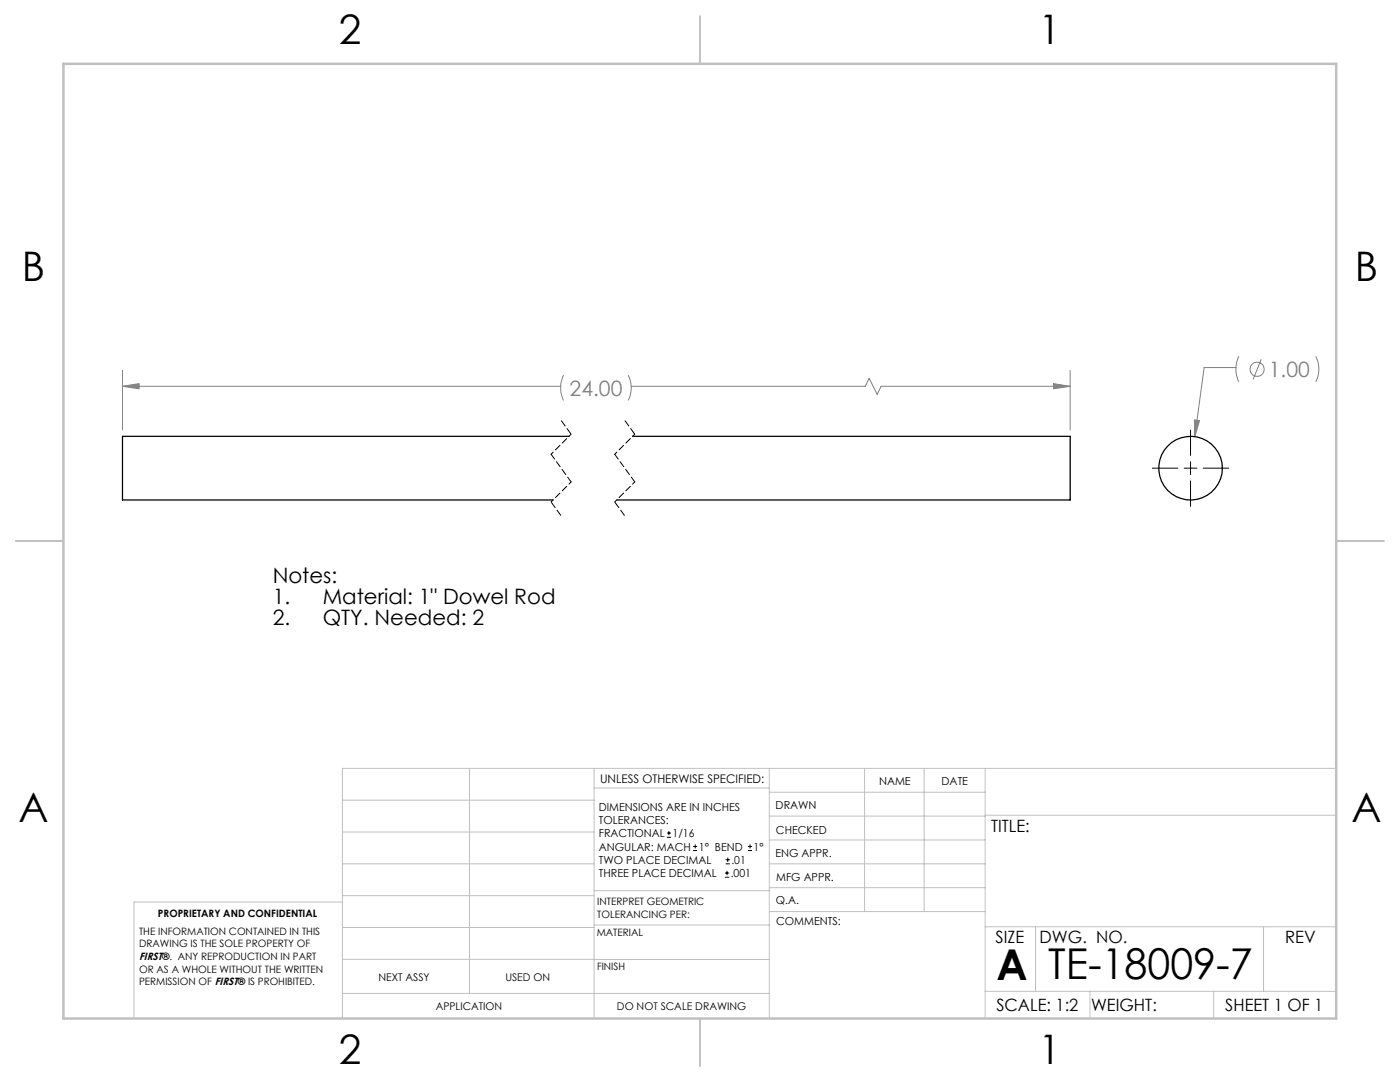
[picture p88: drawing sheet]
<svg xmlns="http://www.w3.org/2000/svg" width="279mm" height="216mm" viewBox="0 0 279 216" stroke-linecap="round" stroke-linejoin="round" font-family="sans-serif">
<defs><g id="words">
<g font-size="8.5">
<text x="198.9" y="195.5">A</text>
<text x="209.2" y="195.4">TE-18009-7</text>
</g>
<g font-size="8.1">
<text x="67.6" y="8.9">2</text>
<text x="207.3" y="8.9">1</text>
<text x="4.4" y="56.2">B</text>
<text x="270.4" y="56.2">B</text>
<text x="3.7" y="164.1">A</text>
<text x="269.7" y="164.1">A</text>
<text x="67.6" y="212.4">2</text>
<text x="207.3" y="212.4">1</text>
</g>
<g font-size="4.2" fill="#808080">
<text x="253.2" y="75.2">1.00</text>
<text x="113.7" y="79">24.00</text>
</g>
<g font-size="4.2">
<text x="54.4" y="116.4">Notes:</text>
<text x="54.4" y="120.5">1.</text>
<text x="54.4" y="124.7">2.</text>
<text x="64.4" y="120.5">Material: 1&quot; Dowel Rod</text>
<text x="64.4" y="124.7">QTY. Needed: 2</text>
</g>
<g font-size="3.4">
<text x="197.8" y="166">TITLE:</text>
<text x="198.7" y="188.1">SIZE</text>
<text x="207.5" y="188.1">DWG. NO.</text>
<text x="256.5" y="188.2">REV</text>
<text x="198.8" y="201.7">SCALE: 1:2</text>
<text x="217.7" y="201.8">WEIGHT:</text>
<text x="244.5" y="201.7">SHEET 1 OF 1</text>
</g>
<text font-size="2.4" x="119.8" y="156.2">UNLESS OTHERWISE SPECIFIED:</text>
<g font-size="2.2">
<text x="119.5" y="161.8">DIMENSIONS ARE IN INCHES</text>
<text x="154.8" y="161.4">DRAWN</text>
<text x="175.4" y="156.6">NAME</text>
<text x="187.9" y="156.7">DATE</text>
<text x="119.5" y="164.4">TOLERANCES:</text>
<text x="119.5" y="167.1">FRACTIONAL</text>
<text x="134.2" y="167.1">1/16</text>
<text x="154.9" y="166.3">CHECKED</text>
<text x="119.5" y="172.4">TWO PLACE DECIMAL</text>
<text x="119.5" y="169.7">ANGULAR: MACH</text>
<text x="139.5" y="169.7">1° BEND</text>
<text x="146" y="172.4">.01</text>
<text x="150.4" y="169.7">1°</text>
<text x="154.8" y="171">ENG APPR.</text>
<text x="119.5" y="175">THREE PLACE DECIMAL</text>
<text x="145.8" y="175">.001</text>
<text x="154.9" y="175.7">MFG APPR.</text>
<text x="154.9" y="180.4">Q.A.</text>
<text x="154.9" y="184.6">COMMENTS:</text>
</g>
<g font-size="2.1">
<text x="27.8" y="191.6">FIRST®. ANY REPRODUCTION IN PART</text>
<text x="75.5" y="195.7">NEXT ASSY</text>
<text x="100.9" y="195.7">USED ON</text>
<text x="86.9" y="201.5">APPLICATION</text>
<text x="123.1" y="201.6">DO NOT SCALE DRAWING</text>
</g>
<g font-size="2">
<text x="31.5" y="182.9">PROPRIETARY AND CONFIDENTIAL</text>
<text x="119.2" y="180.6">INTERPRET GEOMETRIC</text>
<text x="119.2" y="183.1">TOLERANCING PER:</text>
<text x="27.8" y="186.5">THE INFORMATION CONTAINED IN THIS</text>
<text x="27.8" y="189">DRAWING IS THE SOLE PROPERTY OF</text>
<text x="119.1" y="186.7">MATERIAL</text>
<text x="27.8" y="194.1">OR AS A WHOLE WITHOUT THE WRITTEN</text>
<text x="27.8" y="196.6">PERMISSION OF FIRST® IS PROHIBITED.</text>
<text x="119.1" y="193.5">FINISH</text>
</g>
</g></defs>
<g fill="none" stroke="#c0c0c0" stroke-width=".2">
<path d="M68.3 159.7h50.3M93.7 153.3v44.9M118.6 153.3v49.9M118.6 157.2h34.9M153.5 153.3v49.9M153.5 158.1h43.1M172.5 153.3v28.6M184.4 153.3v28.6M196.6 153.3v49.9M266.7 153.3h-198.4v49.9M68.3 178.7h50.3M68.3 172.4h50.3"/>
<path d="M68.3 166h50.3M68.3 180h-41.6v23.2M118.6 177.7h35M153.5 167.6h43.1M153.5 162.8h43.1M153.5 172.4h43.1M153.5 177.1h43.1M196.6 162.7h70.1M68.3 198.2h85.2M68.3 191.4l85.2 .1M68.3 185.1h50.3M118.6 184.6h35"/>
<path d="M153.6 181.9h43M196.6 197.8h70.1M196.6 184.9h70.1M206.7 184.9v12.9M217.5 197.8v5.4M242.2 197.8v5.4M252.2 184.9v12.9"/>
</g>
<path d="M139.7 3.2v9.5M3.1 107.9h9.6M266.7 107.9h9.5M139.7 203.2v9.6" fill="none" stroke="#c0c0c0" stroke-width=".25"/>
<path d="M12.7 12.7h254v190.5h-254z" fill="none" stroke="#c0c0c0" stroke-width=".5"/>
<g fill="none" stroke="#808080" stroke-width=".2">
<path d="M24.4 77.1l3.4-.5v1zM24.4 73.9v11.9M24.4 77.1h87.5M112.5 74.9a5.9 5.9 0 0 0 0 5M125.4 74.9a5.6 5.6 0 0 1 0 5M126 77.1h46.7l.8-1.6 1.5 3.2 .9-1.6h37.7M210.3 76.6l3.3 .5-3.3 .5zM213.6 73.9v11.9M246.7 73.3h-6.4l-1.9 13.8M247.3 71.1a5.7 5.7 0 0 0 0 5.1M251.7 71.7l-1.6 4M262.6 71.1a5.7 5.7 0 0 1 0 5.1"/>
<path d="M238.4 83.8l1 .1-1 3.2z"/>
<circle cx="250.9" cy="73.7" r="1.42"/>
</g>
<path d="M230 93.4h5.1M236.3 93.4h2.6M237.6 85.8v5.1M237.6 92.1v2.6M237.6 96v5M240.1 93.4h5.1" fill="none" stroke="#000" stroke-width=".2"/>
<path d="M112 83.9l2 2.7M124.7 83.9l2 2.7M110 100.2l2 2.7M122.7 100.2l2 2.7" fill="none" stroke="#000" stroke-width=".2" stroke-dasharray="1.3 .6" stroke-dashoffset="-.1"/>
<path d="M114 86.6l-4 4M114 96.2l-4 4M126.7 86.6l-4 4M126.7 96.2l-4 4" fill="none" stroke="#000" stroke-width=".2" stroke-dasharray="1.3 .6" stroke-dashoffset=".7"/>
<path d="M110 90.6l4 5.6M122.7 90.6l4 5.6" fill="none" stroke="#000" stroke-width=".2" stroke-dasharray="1.3 .6" stroke-dashoffset=".1"/>
<path d="M238.4 83.8v3.3l1-3.2zM210.3 76.6l3.3 .5-3.3 .5zM24.4 77.1l3.4-.5v1z" fill="#808080"/>
<g fill="none" stroke="#000" stroke-width=".25">
<path d="M113.6 87.1h-89.2v12.7h86M126.3 87.1h87.3v12.7h-90.5"/>
<circle cx="237.6" cy="93.4" r="6.4"/>
</g>
<g fill="none" stroke="#000" stroke-width=".2">
<path d="M133.1 167.1h.8M133.1 166.2h.8M133.5 165.8v.9M138.3 169.7h.8M138.3 168.9h.8M138.7 168.5v.8M144.7 175h.8M144.7 174.2h.8M144.8 172.4h.9M144.8 171.6h.9M145.1 173.8v.8M145.2 171.1v.9"/>
<path d="M149.3 169.7h.8M149.3 168.9h.8M149.7 168.5v.8"/>
</g>
<use href="#words"/>
</svg>
